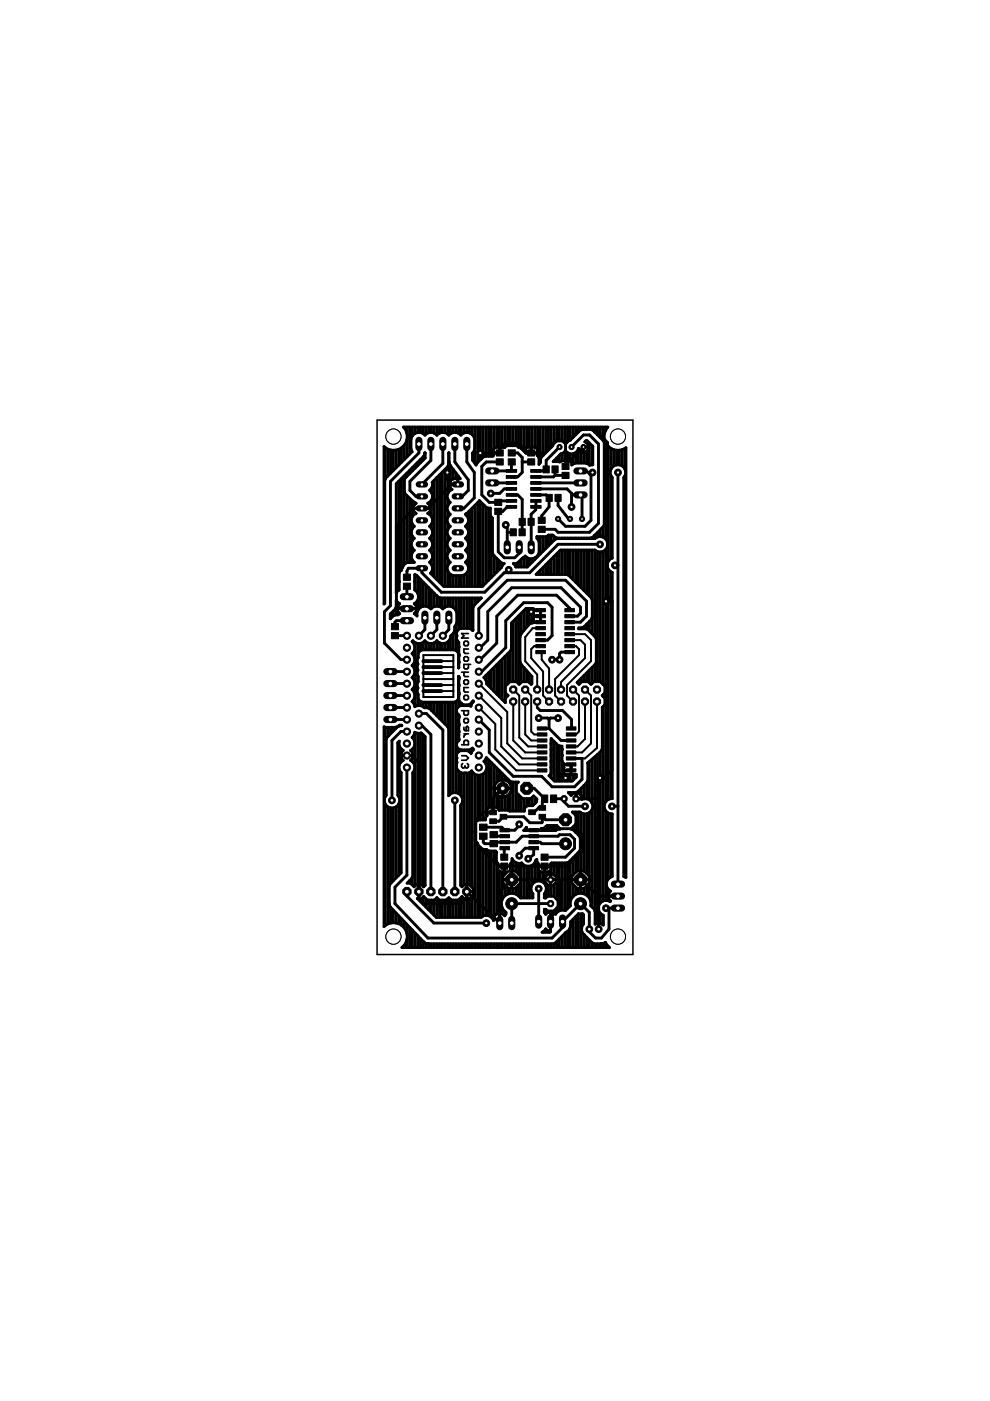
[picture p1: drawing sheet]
<svg xmlns="http://www.w3.org/2000/svg" width="210mm" height="297mm" viewBox="0 0 210 297" stroke-linecap="round" stroke-linejoin="round" font-family="sans-serif">
<g fill="none" stroke="#000" stroke-width=".36">
<path d="M98.4 139.5l.2-.3h.5l.2 .3v.5l-.2 .2h-.5l-.2-.2zM98.6 136h.5l.2 .2v.5l-.2 .2h-.5l-.2-.2v-.5zM99.3 134.3h-1.4l.5 .5-.5 .5h1.4M99.3 137.6h-.9v.7l.2 .2h.7M97.9 150.7h1.4v.7l-.2 .2h-.5l-.2-.2v-.7M97.9 157.9h1.4v-.7l-.2-.2h-.5l-.2 .2v.7M97.9 142.5h1.4M98.4 144.4l.2-.3h.5l.2 .3v.5l-.2 .2h-.5l-.2-.2zM98.4 152.6l.2-.3h.5l.2 .3v.4l-.2 .3h-.5l-.2-.3zM98.4 154.2v.5l.2 .2h.7v-.7l-.2-.2-.3 .2v.7M98.4 155.6h.9M98.6 147.4h.5l.2 .3v.4l-.2 .3h-.5l-.2-.3v-.4z"/>
<path d="M98.6 142.5l-.2 .2v.5l.2 .2h.7M98.8 155.6l-.4 .5v.2M99.3 140.9v.7l-.2 .2h-.5l-.2-.2v-.7h1.4M99.3 145.8h-.9v.7l.2 .2h.7M97.9 160.2h.9l.5 .5-.5 .5h-.9M98.1 161.9l-.2 .2v.5l.2 .2h.3l.2-.2M98.6 162.3v.3M99.1 161.9l.2 .2v.5l-.2 .2-.5-.2"/>
</g>
<g fill="#000" stroke="#000" stroke-width=".21">
<path d="M105.2 95.4h1.5v1.3h-1.5zM105.2 97.3h1.5v1.3h-1.5zM107.8 95.4h1.4v1.3h-1.4zM107.8 97.3h1.4v1.3h-1.4zM111.9 95.4h1.5v1.3h-1.5zM111.9 97.3h1.5v1.3h-1.5zM119.2 98.2h1.4v1.3h-1.4zM104.9 105.9h1.5v1.3h-1.5zM104.9 107.8h1.5v1.3h-1.5zM107.3 100.8h2.2v.6h-2.2zM107.3 99.5h2.2v.6h-2.2zM107.3 102.1h2.2v.6h-2.2z"/>
<path d="M107.3 103.4h2.2v.5h-2.2zM107.3 105.9h2.2v.6h-2.2zM107.3 104.6h2.2v.6h-2.2zM107.3 107.2h2.2v.6h-2.2zM108.2 112.1h1.3v1.5h-1.3zM110 112.1h1.4v1.5h-1.4zM110.1 109.9h1.3v1.5h-1.3zM112 109.9h1.3v1.5h-1.3zM112.5 100.8h2.2v.6h-2.2zM112.5 99.5h2.2v.6h-2.2zM112.5 102.1h2.2v.6h-2.2zM112.5 103.4h2.2v.5h-2.2z"/>
<path d="M112.5 105.9h2.2v.6h-2.2zM112.5 104.6h2.2v.6h-2.2zM112.5 107.2h2.2v.6h-2.2zM114.1 109.7h1.5v1.3h-1.5zM114.1 111.6h1.5v1.3h-1.5zM115.1 98.8h1.4v1.5h-1.4zM115.8 104.8h1.3v1.5h-1.3zM117 98.8h1.3v1.5h-1.3zM117.7 104.8h1.3v1.5h-1.3zM119.2 100.1h1.4v1.4h-1.4zM83 132.2h1.5v1.3h-1.5zM83 134.1h1.5v1.3h-1.5z"/>
<path d="M85.5 123.6h1.5v1.3h-1.5zM85.5 121.7h1.5v1.3h-1.5zM113.6 137.9h2v.7h-2zM113.6 136.7h2v.6h-2zM113.6 135.4h2v.7h-2zM113.6 134.1h2v.7h-2zM113.6 132.8h2v.7h-2zM113.6 131.6h2v.6h-2zM113.6 130.3h2v.7h-2zM113.6 129h2v.7h-2zM119.8 137.9h2v.7h-2zM119.8 136.7h2v.6h-2z"/>
<path d="M119.8 135.4h2v.7h-2zM119.8 134.1h2v.7h-2zM119.8 132.8h2v.7h-2zM119.8 131.6h2v.6h-2zM119.8 130.3h2v.7h-2zM119.8 129h2v.7h-2zM113.9 154.1h2.1v.7h-2.1zM113.9 155.4h2.1v.7h-2.1zM113.9 156.7h2.1v.6h-2.1zM113.9 157.9h2.1v.7h-2.1zM113.9 159.2h2.1v.7h-2.1zM120.1 154.1h2v.7h-2z"/>
<path d="M120.1 155.4h2v.7h-2zM120.1 156.7h2v.6h-2zM120.1 157.9h2v.7h-2zM120.1 159.2h2v.7h-2zM101.7 174.7h1.6v1.3h-1.6zM101.7 176.6h1.6v1.3h-1.6zM103.8 171.7h1.4v1h-1.4zM103.8 173.6h1.4v1h-1.4zM103.9 178.2h1.6v1.3h-1.6zM103.9 176.3h1.6v1.3h-1.6zM106 175.7h2v.7h-2zM106 177h2v.6h-2z"/>
<path d="M106 178.2h2v.7h-2zM106 172.7h1.4v1h-1.4zM112.1 171.7h1.4v1h-1.4zM112.1 175.7h2.1v.7h-2.1zM112.1 177h2.1v.6h-2.1zM112.1 178.2h2.1v.7h-2.1zM113.9 160.5h2.1v.6h-2.1zM113.9 161.7h2.1v.7h-2.1zM113.9 163h2.1v.7h-2.1zM114.3 172.7h1.4v1h-1.4zM114.3 170.8h1.4v1h-1.4zM114.8 168.6h1.3v1.6h-1.3z"/>
<path d="M116.7 168.6h1.3v1.6h-1.3zM120.1 160.5h2v.6h-2zM120.1 161.7h2v.7h-2zM120.1 163h2v.7h-2zM106 179.5h2v.7h-2zM106.2 183h1.5v1.3h-1.5zM106.2 181.1h1.5v1.3h-1.5zM112.1 179.5h2.1v.7h-2.1zM114.7 183h1.5v1.3h-1.5zM114.7 181.1h1.5v1.3h-1.5z"/>
</g>
<g fill="none" stroke="#000" stroke-width=".61">
<path d="M81.6 94.9a3 3 0 0 0 3 .4M81.6 94.9v6.8M82.2 95.2v5.7M82.8 95.4v4.9M83.4 95.5v4.3M83.9 95.4v3.8M84.5 95.3v3.3M84.6 95.3a2.93 2.93 0 0 0 1-4.7h43.3a2.92 2.92 0 0 0-.1 3.9 2.92 2.92 0 0 0 3.9 .4v91.1l-.5-.2v-84.6a1.63 1.63 0 0 0 .3-1.9 1.63 1.63 0 0 0-1.8-.7M85.1 95v3M85.7 90.6v.1M85.7 94.4v3.1M86.3 90.6v1.3"/>
<path d="M86.3 93.2v3.7M86.8 90.6v5.7M86.8 99.7v.7M87.4 90.6v1.8M87.4 99.2v.6M88 90.6v1.3M88 98.6v.7M88.6 90.6v1.1M88.6 98v.7M88.8 94.1v1.9l-6 6.1v26.3l-1.3 1.3v6.7l3.5 3.4h1.3M89.2 91.7a1.69 1.69 0 0 0-2.1 1.3v2.2l.3 .6-5.3 5.2-.5 .8v26.1l-.2 .2v-33.4l.2 .2M89.2 91.7l.9 .6a1.63 1.63 0 0 1 2.5 0"/>
<path d="M89.2 90.6v1.1M89.2 97.4v.7M89.7 90.6v1.3M89.7 96.9v.6M90.3 90.6v1.5M90.9 90.6v1.2M91.4 94.1v3.5l-4.5 4.5v1.9l1.3 1.2h1.3M91.5 90.6v1.1M92 90.6v1.2M92.6 90.6v1.7M93.2 90.6v1.2M93.8 90.6v1.1"/>
<path d="M93.9 94.1v4.2l-4.4 4.4M94.3 90.6v1.2M94.3 99.5v24.8M94.9 99l-3.3 3.3 .1 .7-.3 .6M94.9 90.6v1.4M94.9 99v5.7M95.5 98.7l2.1 2.8h-1.3a1.21 1.21 0 0 0-1.1 1 1.21 1.21 0 0 0 .6 1.3 1.54 1.54 0 0 0-1 1.2 1.54 1.54 0 0 0 .7 1.5 1.54 1.54 0 0 0 0 2.6 1.54 1.54 0 0 0 0 2.5 1.54 1.54 0 0 0 0 2.5 1.54 1.54 0 0 0 0 2.6 1.54 1.54 0 0 0 0 2.5 1.56 1.56 0 0 0 0 2.6M95.5 98.7l-.3-.7v-2l-.1 2.5-.2 .5M95.5 90.6v1.3M95.5 98.7v3.2M96.1 90.6v1.1M96.1 99.5v2"/>
<path d="M96.1 91.7h.7l.9 .6a1.68 1.68 0 0 1 1.7-.6 1.68 1.68 0 0 1 1.2 1.3v2.2l-.4 .9v1.5l.7 1 .2-.4 1.3-1.3 .4-.2h1.7l.1-.1v-1.3l.4-.4h2l.6-.4h1.8l.6 .3M96.1 91.7l-.9 .6a1.63 1.63 0 0 0-2.6 0M96.4 94.1v3.8l2.9 3.8v2.3l-1.3 1.2h-.9M96.7 90.6v1.1M97.2 90.6v1.3M97.8 90.6v1.6M98.4 90.6v1.2M99 94.1v3.8l1.6 2.3v5.4l-2.3 2.2h-1.2M99 90.6v1.1M99.5 90.6v1.2M100.1 90.6v1.6M100.7 90.6v7.7"/>
<path d="M101.3 90.6v7.4M101.9 90.6v6.9M102.1 97.3h.1M102.4 90.6v6.3M103 90.6v6.1M103.6 90.6v6.1M104.2 90.6v6.1M104.8 90.6v4.5M104.8 96v.1M105.3 90.6v4.2M105.3 96v.1M105.9 90.6v4.2"/>
<path d="M105.9 96v.1M105.9 94.8v1.3l-4.1-.1M106 95.1l1.2-1.3h2.6l2.2 2.2M106 97.9h-2.9l-.9 1v6l1.5 1.6h1.9l.4-.3h2.4M106 97.9v.1M106.5 90.6v4.2M107.1 90.6v4.2M107.6 90.6v3.9M108.2 90.6v3.9M108.5 96h1.3l.9 1v3.2l-.9 .9h-1.4M108.5 97.9l-.1 1.9h-4M108.5 96v.1"/>
<path d="M108.8 90.6v3.9M109.4 90.6v3.9M109.9 90.6v4.2M110 94.8h.1M110 94.8l.4 .2 .9 .9 .1-.7 .3-.3 1.7-.1M110.5 90.6v4.5M110.7 97.9h1.9M110.7 97.9v.1M111.1 90.6v5.1M111.7 90.6v4.3M111.7 96v.1M112.2 90.6v4.2"/>
<path d="M112.2 96v.1M112.6 94.8v1.3M112.8 90.6v4.2M112.8 96v.1M113.4 90.6v4.2M113.4 96v.1M114 90.6v6M114.6 90.6v7.5M115.1 90.6v6M115.7 90.6v5.4M116.3 90.6v4.8M116.9 90.6v4.2"/>
<path d="M117.2 94.5l-2.4 2.4-.2 .5v.7l-.3 .4v-1.4l-.4-.5v-1.4l-.5-.4M117.2 94.5h.1M117.5 90.6v3.3M117.5 97.7v.2M117.7 99.5v1.3M118 90.6v2.8M118 97.1v.8M118.6 90.6v2.7M118.6 96.5v1.4M118.6 94.8l-2.8 2.8v1.9h-.3l-.4 .3h-1.5M119.2 90.6v2.8M119.2 96.1v1.6"/>
<path d="M119.8 90.6v3.2M119.8 95.7v2M119.9 94.1v4.8M119.9 94.1l-.6-.6h-1.3l-2.5 2.5-4 .1M119.9 94.1l3.2-3.1h2.8l2.9 2.8v32.4l1 1.3M119.9 97.7v1.2M120.3 90.6v2.9M120.3 96v1.7M120.9 96.2l-.5-.2-.5-.5-.4 .5-.6 .2-1.6 1.7h1.4l.4-.2h1.8M120.9 96.2h.6M120.9 93.3l-.5 .2-.5 .5a1.49 1.49 0 0 0-1.5-.7 1.49 1.49 0 0 0-1.2 1.2M120.9 93.3h.1"/>
<path d="M120.9 90.6v2.7M120.9 96.2v1.5M120.9 93.3l2.1-2.1 .5-.2h1.7l.5 .2 2.2 2.3 .2 .4v17.3l-.2 .5-2.2 2.2-.5 .2h-7.1l-.9-.6h-.9l-.5 .3h-2v.3l.5 .8v2.2a1.73 1.73 0 0 1-2 1.4M121.2 94.8l2.5-2.6h1.3l1.9 1.9v16.9l-1.9 1.9h-6.7l-.6-.7h-2.8M121.5 90.6v2.2M121.5 96.2v2.2M122.1 90.6v1.6M122.1 96v2.2M122.6 90.6v1M122.6 95.1v3.1M122.7 95.1l-.7 .9-.5 .2M122.7 95.1a1.07 1.07 0 0 0 1.1 .8"/>
<path d="M123.1 99.8h1.3l.9 1v9.5l-1.3 1.3h-4.1l-1.6-1.6M123.2 90.6v.5M123.2 95.8v2.4M123.7 94.8l-3.8 3.8M123.7 94.8v1.1M123.7 94.8h1.1M123.8 95.9a1.12 1.12 0 0 0 1-1 1.12 1.12 0 0 0-.8-1.2l.2-.2h.3l1.2 1.1v4l-.7 .1-.8-.5h-2.2l-.8 .4v-.6l-.3-.3M123.8 90.6v.4M123.8 95.9v2.3M124.4 90.6v.4M124.4 93.5v.4M124.4 95.7v2.6"/>
<path d="M124.9 90.6v.4M124.9 93.9v4.7M125.5 90.6v.5M125.5 94.5v4.1M126 91.5h.1M126.1 90.6v1M126.7 90.6v1.6M127.3 90.6v2.2M127.8 90.6v2.8M128.4 90.6v.6M128.4 93.9v20.4M129 94.7v24.3"/>
<path d="M129.6 95.1v4.3M130.2 95.3v3.5M130.7 98.6a1.6 1.6 0 0 0-.9 2.6v17.1l-.8 .6M130.7 95.5v3.1M131.3 95.5v3.1M131.9 95.3v3.5M132.5 95.1v4.3M84.5 102v23.1M85.1 101.5v19.2M85.6 119.7v.1M85.7 100.9v18.8M86 119.4l-.4 .3"/>
<path d="M86 119.4h.1M86.3 100.3v.7M86.3 105.1v14.2M86.8 105.6v13.7M87.4 106.2v3.3M87.4 111.1v1M87.4 113.7v.9M87.4 116.2v1M87.4 118.7v.6M87.6 107.8h3.7M87.9 107.8l-3.8 3.8v16.5l.9 1M88 106.8l.2-.1-.7-.4-1.6-1.6-.2-.5v-2.4l.2-.4 4.2-4.3v-1.1l-.2 .7-5.9 5.9v23.2l.6-.7v-3.5l1-1.8"/>
<path d="M88 108.7l.2 .2a1.56 1.56 0 0 0-.4 2.7 1.57 1.57 0 0 0 0 2.5 1.57 1.57 0 0 0 0 2.6 1.57 1.57 0 0 0 0 2.5l-1.4 .1-.4 .1M88 106.8a1.23 1.23 0 0 0 0 1.9M88 106.6v.3M88 108.7v.2M90.9 106.6v.2M90.9 108.7v.2M90.9 108.7l-.2 .2 .7 .5M91.4 116.3l-.3 .4a1.57 1.57 0 0 1 0 2.5 1.55 1.55 0 0 1 .2 2.3l2.8 2.8h8.2l4-3.9 .2-.5M91.4 104.4l.3 .5v.7l-.3 .5M91.4 109.4l.3 .6v.6l-.3 .6M91.4 111.2l-.3 .4a1.56 1.56 0 0 1 .3 2.1M91.4 113.7l-.3 .4a1.56 1.56 0 0 1 .3 2.2"/>
<path d="M91.4 106.1l-.7 .6a1.23 1.23 0 0 1 .2 2M91.4 103.6l-.3 .4 .3 .4M91.5 103.6v.8M91.5 106.1v3.4M91.5 111.2v.8M91.5 113.7v.8M91.5 116.3v.8M91.5 118.8v.8M92 101.9v20.4M92.6 101.3v21.6M93.2 100.7v22.7M93.8 100.1v23.9"/>
<path d="M94.8 100.2v1.5l1 1-5.1 5.1M94.9 105.8v1.5M94.9 108.3v1.5M94.9 110.8v1.5M94.9 113.4v1.5M94.9 115.9v1.5M94.9 118.5v1.5M95.2 102.7h1.9M95.5 103.5v.4M96.7 100.3v1.2M97.1 101.5v1.2M97.2 101v.5"/>
<path d="M99 108.8v.5M99 111.3v.6M99 113.9v.5M99 116.4v.5M99 118.9v.6M99.5 108.3v16M100.1 107.7v16.6M100.7 107.1v17.2M101.3 106.6v17.7M101.9 106.4v17.9M102.4 106.9v17.3M102.7 107.2h.1"/>
<path d="M103 107.5v16.1M103 107.5l1 .2v1.5l.4 .7v7.3l.2 .5 1.6 1.6 .7 .2-.4 .4M103 107.5l-1.4-1.3-2.9 2.9a1.54 1.54 0 0 1 0 2.5 1.54 1.54 0 0 1 0 2.5 1.54 1.54 0 0 1 0 2.6 1.54 1.54 0 0 1 0 2.5 1.58 1.58 0 0 1 .6 1.6 1.58 1.58 0 0 1-1.3 1.2h-1.9M103.6 107.7v15.3M104.2 109.6v12.8M104.4 102.4h4M104.8 117.8v4.1M105.3 118.4v2.9M105.6 108.4v8.6l1.3 1.3h2.2l1-1v-1.3M105.6 108.4h.1M105.9 119v1.7M106.5 119.4v.5"/>
<path d="M107.2 111.3l.3 .6v4.1M107.5 112.9h1.3M108.4 104.9h1.4l.9 1v7M108.4 103.7h-1.5l-.9 .9h-1.9M108.4 107.5h-.9l-.9 .9h-1M109.4 119.5h-.6l.6 .7h2.4l5.8-5.8 .5-.2h8a1.64 1.64 0 0 1 2.3 .1 1.64 1.64 0 0 1 0 2.3 1.64 1.64 0 0 1-2.3 0h-7.3l-5.1 5.2h6.5l.4 .2 4.8 4.8 .2 .4v3.7l-.2 .4-1.6 1.6-1.1 .2v.2h1.6l.4 .2 1.6 1.6 .1 .4v4.9l-.1 .4-3.9 3.9 .4 .4 .5-.6h1.4l.6 .6 .6-.6h1.4M109.4 119.5v.7M109.9 119.2v1M110.5 118.6v1.6M111.1 118.2v2M111.7 118.2l-.3-.3-1.6 1.4-.4 .2M111.7 118.2l.6 .3"/>
<path d="M111.7 118.2v2M112.2 118.5v1.3M112.6 110v6M112.8 118.5v.7M113.4 118.3v.3M113.6 104.9h2.2l.6 .7v1.9l-1.5 1.9v.9M113.6 103.7h6.6l1.3 1.2h1.6l.3 .3v4.8M113.6 106.2v1.9l-1 1v1.5M113.6 102.4h9.5M114 113.8v.5M114 117.8v.2M114.6 113.8v3.7"/>
<path d="M115.1 113.8v3.1M115.7 113.8v2.5M115.7 119.7v2.1M116.3 113.5v2.2M116.3 119.2v2.6M116.9 113.5v1.6M116.9 118.6v3.2M117.5 113.7v.9M117.5 118v3.8M117.7 100.8l-.3 .3h-3.8M117.7 100.8h2.2M118 114.1v.1"/>
<path d="M118 117.4v4.4M118.3 105.6v1.5l2.2 2.9h.4M118.6 114.1v.1M118.6 116.9v4.9M119.2 114.1v.1M119.2 116.6v5.2M119.8 114.1v.1M119.8 116.6v5.2M120.3 114.1v.1M120.3 116.6v5.3M120.9 114.1v.1M120.9 116.6v5.7"/>
<path d="M121.2 104.6v2.9M121.5 114.1v.1M121.5 116.6v6.3M122.1 114.1v.1M122.1 116.6v6.8M122.6 114.1v.1M122.6 116.6v7.4M123.2 114.1v.1M123.2 116.6v8M123.8 114.1v.1M123.8 116.6v8.6M124.4 114.1v.1"/>
<path d="M124.4 116.6v9.2M124.9 114.1v.1M124.9 116.6v9.7M125.5 114v.2M125.5 116.6v10.5M125.6 100.2l-.6 .3M126 113.6h.1M126.1 113.5v.7M126.1 116.6v18.3M126.7 112.9v1M126.7 116.9v27.6M127.2 115.4h-8.9l-6 6h-5.4l-4.1 4.2h-9.2l-4.1-4.2v-.9h-2.9l-.3 .6v1.3"/>
<path d="M127.3 112.3v1.5M127.3 117v27.5M127.6 112h.1M127.8 111.7v2.2M127.8 116.9v28.2M128.4 116.5v53.5M129 118.9a1.61 1.61 0 0 0 .8 2.5v47.9a1.62 1.62 0 0 0-1.7 1.7 1.62 1.62 0 0 0 1.7 1.6v13.2a1.67 1.67 0 0 0-1.2 1.5 1.67 1.67 0 0 0 .9 1.6 1.32 1.32 0 0 0 0 2.2h-.2M129.6 100.9v17.5M130.4 119.8h.6M131 100.2v87.3M132.5 100.9v85M82.8 130.1v1"/>
<path d="M83.4 129.6v1M83.7 134.8h2.6M83.7 134.8h.1M83.9 128.8v1.6M84.2 129.1h4.2M84.5 129.9l.2 .2-.3 .3-1 .2M84.5 128.2l.2-.2-.7-.7v1.4l-.2 .4-1.1 1.1v1l.7-.6M84.5 128.2a1.33 1.33 0 0 0 0 1.7M84.5 127.9v.3M84.5 129.9v.3M86.3 124.3v2.2M86.3 131.6h-2.2l-.4 .3v1"/>
<path d="M87.4 136v.1M87.4 138.5v.1M88 125.1l-.1-3.3 .5 .2 4.1 4.3M88 127.9l-.2 .1a1.32 1.32 0 0 1 0 2.1l.2 .1M88 125.1a1.71 1.71 0 0 1 0 2.8M88 121.9v3.2M88 127.9v.2M88 130v.2M88 136.2v13.6M88.6 122.3v3.5M88.6 127.2v2.3M88.6 136.4v3.2"/>
<path d="M88.6 139.4h.1M88.6 139.4l-.1 .5 .1 .9-.1 .4 .1 .9-.1 .9 .1 .4M89.1 128.8l-.4 .4-.3 .7v.7l-.4-.4M89.1 137.9l.5-.1h6.7l.5 .1 .4 .8M89.1 137.9l-.5 .8v.7M89.2 136.4h-.7l-.6-.2-.4-.4-.1 .2a1.63 1.63 0 0 1 0 2.6 1.63 1.63 0 0 1 0 2.5 1.63 1.63 0 0 1 0 2.6 1.63 1.63 0 0 1 0 2.5 1.63 1.63 0 0 1 0 2.5l.3 .4 .2 .7 .6-.2h.7M89.2 122.9v5.9M89.2 136.4v1.5M89.7 123.4v5.1M89.7 136.2v1.6M89.7 128.5h.7l1 .6a1.63 1.63 0 0 1 2.5 0l.9-.6h.7M89.7 128.5l-.6 .3"/>
<path d="M90.1 131v2.5l-1.3 1.3M90.3 124v4.5M90.3 136.1v1.7M90.9 124.6v4.1M90.9 136.4v1.4M91.5 121.3v.4M91.5 125.2v3.8M91.5 136.4v1.4M92 125.8v2.8M92 136.3v1.5M92.5 126.3h.1M92.5 126.3l.8 .5h8.8l-1.6 1.6-.2 .4v4.8l-.8-.4h-1.8l-.4 .2"/>
<path d="M92.6 135.8a1.6 1.6 0 0 1-2.5 0l-.3 .4-.6 .2M92.6 126.3v2.2M92.6 131v2.5l-1.2 1.3M92.6 135.9v1.9M93.2 126.7v1.9M93.2 136.3v1.5M93.8 126.8v2.2M93.8 136.4v1.4M94.3 126.8v1.9M94.3 136.4v1.4M94.9 121v3.3M94.9 126.8v1.7"/>
<path d="M94.9 136.1v1.7M95.2 131v2.5l-1.3 1.3M95.5 128.5l.6 .3 .5 .4 .2 .7v2.2l-.4 .8v.8l-.2 .5-.6 .6a1.65 1.65 0 0 1-1.1 1.6 1.65 1.65 0 0 1-1.9-.6M95.5 121.8v2.5M95.5 126.8v1.7M95.5 135.2v2.6M95.5 121.8l.6 .2M96.1 122v2.3M96.1 126.8v2M96.1 134.3v3.5M96.7 122v2.3M96.7 126.8v2.6"/>
<path d="M96.7 132.5v5.4M97.2 122v2.3M97.2 126.8v6.6M97.3 133.4a1.15 1.15 0 0 0-.4 1.4l-.1 .3a1.16 1.16 0 0 0 .4 1.1l.1 5.4M97.3 136.9v.5M97.3 138.5l.1 .4-.1 .4M97.8 122v2.3M97.8 126.8v6.4M98.4 121.9v2.4M98.4 126.8v6.4M99 121.5v2.8M99 126.8v6.4"/>
<path d="M99.5 126.8v6.4M100.1 126.8v6.8M100.7 126.8v1.3M101.3 126.8v.8M101.9 126.8v.2M106.5 139.8v8.5M107.1 139.2v9.7M107.6 138.6v6.4M107.9 120.8v.6M108.2 138v6.5M108.8 131.8v12.7M109.4 131.2v13.3"/>
<path d="M109.9 130.6v14.3M110.5 130v4.3M110.5 134.3l-.3 .7v5.4M111.1 129.4v4.2M111.7 129v3.9M112.2 129v3.3M112.3 132.3l.8-.3v-3h-1.6l-3.1 3.1v5.4l-.1 .5-5.7 5.7 .3 .3 .3 1 3.9 4v-1l.6-.5-.6-.6v-1.4l1-1h1.4l.6 .6 .6-.6h1.3l.6 .6 .2-.2v-1.5l-2.4-2.7-.2-.3M112.3 132.3l-1.8 2M112.8 129v3.1M113.1 130.6h1.5M113.1 131.9h1.5M114 121.5v.3"/>
<path d="M114.6 120.9v.9M114.6 129.4v2.5M114.6 135.7h1.5l1-.9v-6.1l-1-.9h-5.1l-3.8 3.8v5.7l-5 5.1h-.7M114.6 138.3l.3 .2M114.6 129.4h-1.7l-.3 .3M115.1 120.3v1.5M120.8 138.3h-1.8l-.4 .3v1.2h-1.5M120.8 129.4v-.5l-2.8-2.7h-8.2l-4.5 4.4v5.8l-3.5 3.4h-.3M120.8 131.9h2.3l1.3-1.3v-3.1l-4.5-4.5h-12.4l-6 6.1v5.7M120.8 130.6h1.6l.7-.6v-1.3l-4.1-4.1h-10.5l-5.1 5.1v6l-1.6 1.6h-.3M123.2 133.1v.2M123.8 132.9v.4"/>
<path d="M124.4 132.3v1.1M124.9 131.8v2M125.5 131v3.4M128.5 127.5h1.3M129 120.7v48.8M129.6 121.3v48M129.8 127.5v35.8l-2.6 2.6M81.6 154.2v14.8M82.2 154.2v1.9M82.4 156h.1M82.8 142.4h3.5M82.8 152.5h3.5"/>
<path d="M82.8 150h3.5M82.8 147.5h3.5M82.8 144.9h3.5M82.8 154.2v1.4M83.4 154.2v.8M83.9 154.2v.2M84.5 153.9v.1M84.5 157.3v11.6M85.1 153.8v.1M85.1 158.8v.8M85.1 153.9l-.8 .2-2.2 2.2-.2 .4v11.9a1.63 1.63 0 0 0 .3 2.5M85.1 153.8h-.4l-.8 .4h-2.2l-.3-.1v42.3l.2-.2"/>
<path d="M86.3 155.1h-1.3l-1.9 1.9v12.7M87.4 159.5l.2 .6-.2 .7M87.4 141.1v.1M87.4 143.6v.1M87.4 146.1v.1M87.4 148.7v.1M87.4 156.3v.1M87.4 158.8v.7M88 155.3v32.5M88.6 140.7v.2M88.6 142v.1M88.6 143.3v1.4"/>
<path d="M88.6 145.8v.1M88.6 147.1v2.5M88.6 155.5v32.1M88.6 147.3h.1M88.6 143.4v1.1M88.6 147.3v.7l.5 .7M88.6 144.5l-.1 .5 .1 .9-.1 .9 .1 .5M88.6 143.4l.1 .1M88.6 144.5h.1M88.8 153.8h.7l1.9 1.9v33.3M88.8 151.3h1.6l3.5 3.5v34.2M89.2 155.5l.1-.1 .8 .8v31.5l-.3 .3-.4-.4h-1.2l-.4 .4-.8-.8h-.7l1-1 .2-.4v-22a1.64 1.64 0 0 0-.4-2.6l.3-.4"/>
<path d="M89.2 155.5h-.7l-.6-.2-.2 .7-.3 .4a1.65 1.65 0 0 1-.3 2.7l.3 .4M89.2 149.6l.8 .5h.7l.7 .5M89.2 148.7v.9M89.2 155.5v32.1M89.7 148.9v.9M89.7 155.8v32.1M90.3 148.9v1.2M90.9 148.9v1.3M91.4 150.6l3.5 3.5M91.5 148.9v1.7M92 148.9v2.3M92.6 148.9v2.9"/>
<path d="M93.2 148.9v3.4M93.8 148.9v4M94.3 148.9v4.6M94.9 154.1l.2 .4v14.2l.4-.4M94.9 148.9v5.2M95.5 148.9v19.4M96.1 148.9v19.2M96.7 148.8v19.3M97.2 148l-.1 .4-.8 .5h-6.7l-.5-.2M97.2 151.6v5.4M97.2 158.8v.5M97.3 157h.1"/>
<path d="M97.3 143.4h.1M97.3 143.4l.1 .4-.1 .4M97.3 145.1v.5M97.3 146.7l.1 .4-.1 .3M97.3 148.3a1.84 1.84 0 0 0 1.1 1.2M97.3 157a1.11 1.11 0 0 0-.5 1.1 1.11 1.11 0 0 0 .9 .9h1.8M97.3 159.3a1.07 1.07 0 0 0-.4 1.4v.9a1.62 1.62 0 0 0 1 2.3h1.4l.7-.5a1.61 1.61 0 0 0 1.9 1M97.3 151.6h.1M97.3 151.6l.1 .4-.1 .3M97.3 153.2l.1 .4-.1 .4M97.3 154.9v.5M97.3 155.8h.1"/>
<path d="M97.3 156.5v.5M97.3 140.2v.5M97.3 143.4l-.1 6.4M97.3 155.8v.1M97.8 149.1v.5M97.8 159v.2M98.4 149.5a1.55 1.55 0 0 0 1.9-.9l.1 .1-.3 .4-.3 .6-.3-.1M98.4 149.5v.1M98.4 159v.2M99 149.5v.1M99 159v.2M99.5 149.6h-1.8a1.11 1.11 0 0 0-.9 .9 1.11 1.11 0 0 0 .5 1.1"/>
<path d="M99.5 149.4v.2M99.5 159v.4M100.1 148.8v.2M100.1 158.6v.6M100.1 158.6l-.6 .4M100.1 158.6l.3 .3-.5 .8-.9-.5h-1.3l-.4 .1M101.5 152.5l2.2 2.3v4.7l5.1 5.1h6.1l2.2 2.2h4.7l1.6-1.6v-4.4h-2.3M102.9 143.3h.1M103 143.2v1M103.6 142.7v2.7M104.2 142.1v3.9M104.8 141.5v5.1"/>
<path d="M105.3 140.9v6.3M105.9 140.4v7.3M107.6 147.4v.1M110.2 140.4h.1M110.4 140.8h.1M110.5 140.9v3.8M111.1 141.6v2.9M111.7 142.2v2.3M112.2 142.9v1.8M113.9 150l.6 .6h4.8l1.9 1.9-.1 2M114.2 152.2h1.9l.3 .3M114.9 154.5h1.5"/>
<path d="M116.4 154.5l2.6 2.5h2.1M116.4 152.5v2M116.9 158.8v.2M116.9 157.5v.2M117.5 157.2v8.3M118 157.8v7.8M118.3 152.2h-1.6l-.3 .3M118.6 158.2v7.4M119.2 158.8v.1M122.6 144.4v.6M123.2 143.8v.8M123.8 143.3v1.2"/>
<path d="M124.4 142.7v1.8M124.9 142.1v2.6M125.5 141.5v3.4M126.1 140.9v3.6M126.7 160v35.7M127.3 144.5l.9 1v1.4l-.5 .6 .5 .5v1.4l-.5 .6v8.9M127.3 159.5v32M127.7 158.9l-.2 .4-2.9 2.5v3.7l-.2 .4-1.9 2-.4 .1M127.7 158.8h.1M127.8 147.3v.3M127.8 149.8v41.3M81.6 170.4v25.8"/>
<path d="M82.2 171.1l.6 .2M82.2 171.1v24.8M82.8 171.3a1.64 1.64 0 0 0 1.7-.8 1.64 1.64 0 0 0-.2-1.9v-11.1l.4-.4a1.6 1.6 0 0 0 .8 2 1.3 1.3 0 0 0 0 2.1 1.62 1.62 0 0 0-.4 2.6v21.2l-2.4 2.4-.2 .5v3.9l.2 .5 7 7.3M82.8 171.3v16M83.4 171.3v15.4M83.9 171.1v15.1M84.5 170.5v15.1M85 160.2h2.6M85.1 160.7v.8M86.3 162.7v22.8l-2.6 2.6v3.5l7 7.3h26.4l2.2-2.2v-1.3l3.8-3.8 1.8 1.8v4.2l1.4 1.3h1.2l1.6-1.9v-4.5M87.2 160.2l1.6 1.6v28.8l1 1h7.9l1.3-1.3M87.4 160.8v.7"/>
<path d="M96.1 168.1h.7l.5 .2 .5 .5M96.1 168.1l-.6 .2M96.4 169.7v19.3M97.2 163.5v4.8M97.8 170.6l-.1 .2v16.9l.3 .3 .4-.4M97.8 168.8l.3 .6v.6l-.3 .6M97.8 163.9v4.9M97.8 170.6v17.3M98.4 163.9v23.7M99 163.9v30.6M99.5 163.8v23.8M100.1 163.7v24.5"/>
<path d="M100.7 164.2v30.3M101.3 164.4v9.5M101.3 178.9v15.6M101.8 179.6h.1M101.9 164.4a1.66 1.66 0 0 0 1.3-1.3 1.66 1.66 0 0 0-.6-1.7l.5-.8 5 5 .5 .2h1.3l-.4 .4v1.8l1.3 1.3h1.8l.5-.5 .7 .6v.6l-.9 .8h-1a.94 .94 0 0 0-.7 1.2l-5.4-.2-.1-.4-.4-.2M101.9 164.4v9.4M101.9 179.7v14.8M102.4 164.1v9.7M102.5 177.3v1.3l.3 .3h1.9M103 160.9v1.1M103 163.4v9.8M103.6 161.1v10.1"/>
<path d="M104.2 161.7v9.5M104.4 178.9l.3-.3h4.8l1.2-1.3h7.6l.3-.3h2.3l.9 .9v1.9l-1.9 1.9h-4.4M104.6 172.2h-2.1l-1.6 1.6v5.1l4.7 4.7M104.7 177l-.3 .3h2.6M104.7 178.9h.1M104.8 167.1h3.6M104.8 162.3v8.9M104.8 167.3a1.85 1.85 0 0 0 1.7 1.7M105.3 171.2h-1.5l-.3 .1-.2 .3v1.3l-.4 .5v.4h-1.4l-.6 .4-.1 .4v3.5l.4 .7a1.71 1.71 0 0 0 2 1.3l.5 .3h1.4l.2 .4-.1 1.8 .4 .5 .1 1.5 .4 .2h1.5l-.9 .9v1.6l1 1h1.5l1.1-1v-1.6l-1.1-1h-1.1l.1-.3v-1.3l.4-.5v-.6a1.57 1.57 0 0 0 2 1l.5 .4 .6 .3M105.3 162.8v3M105.3 168.5v2.7M105.9 163.4v2"/>
<path d="M105.9 168.8v3M106.5 165.3a1.83 1.83 0 0 1 1.9 1.8 1.83 1.83 0 0 1-1.9 1.9M106.5 165.3a1.85 1.85 0 0 0-1.7 1.7M106.5 164v1.3M106.5 169v2.8M106.6 167.1l-2.1 2.1v3.1M106.6 165.3v3.7M107 179.8l-.1 1.9M107.1 164.6v.8M107.1 168.9v2.9M107.6 165.1v.5M107.6 168.7v3.1"/>
<path d="M108.2 165.7v.6M108.2 168v4M108.8 165.8v6.2M109.4 165.8v6.2M109.9 168.5v3.5M110.1 174.8v.3l-1 .9h-2.1l-.6-.6h-3.9M110.5 169.1v2.9M111.1 169.3v2.7M111.1 176v.1M111.6 176h3.5l.4-.3h6.6l1.3 1.3v3.5l-3.2 3.1-14.6 .1M111.6 175.4v.7h-.5zM111.6 175.5h.1"/>
<path d="M111.7 167.1h1.6l2.2 2.3-.5 .5v1.4h-.8l-.9 .9h-.5M111.7 169.3v1.6M112.2 169.3v1.5M112.8 169.1v1.7M113.2 178.6h1.3l.4 .3h5M113.4 169v1.3M114.7 175.7l.8-.2 .5-.5h2l.8 .8h-.4l-.6 .3h-3.1zM115 173.2v1.1l-.1 .1h-2.6l-1.3-1.2h-4.3l-.9 .9h-1.3M115 173.2l.6 .6h4.3M115 173.2h.1M115.1 175.6v.5M115.7 175.3v.8"/>
<path d="M116.3 175v1.1M116.9 163.9l-.5 .6 1.2 1.1h3.7l.9-.9v-.5l-2.5-.1M116.9 175v1.1M116.9 162.6v.2M116.9 161.3v.2M116.9 160v.3M117.4 169.4h2.2v.6l.9 .9h3.5M117.5 175v1.1M118 175v.9M118.6 175.6v.2M119.2 160.1v.1M119.2 161.4v4.2"/>
<path d="M119.5 162.1h1.6v2.1M119.5 163.3h1.6M119.6 163.3l-.6 .7v.9h.9M119.7 164.1l-.2-.4v-1.1a1.36 1.36 0 0 0-.4-1.3v-3.1l-.8-.2-1.4-1.4v8.3M119.8 164.1v1.5M120.3 164.2v1.4M120.9 164.2v1.4M120.9 168v.4M121.5 164.2v1.2M121.5 168v.3M121.5 172.2v.1M121.5 175.3v.6"/>
<path d="M122.1 168h-1.6l.6 .7 .5-.6h1M122.1 164.2v.6M122.1 168v.1M122.1 172.2v.7M122.1 174.8v1.7M122.1 168.1v1.3h4.8M122.6 168.1l.8 .8v.6l.3-.2M122.6 167.7v.4M122.6 172.2v4.8M123.2 167.2v1.5M123.2 172.4v12.3M123.8 166.6v2.7"/>
<path d="M123.8 172.6v12.1M124.4 166v3.3a1.65 1.65 0 0 1 1.3 1.7 1.65 1.65 0 0 1-1.3 1.6M124.4 172.6h-.7l-.7-.4h-1.6l.7 .7v1.8l-1 1.1 .5 .2 1.3 1.2 .1 .5v2.4l-.1 .4-2.3 2.3-.4 .2h-3.3l-.1 .1-.1 1.4-.4 .3M124.4 172.6v12.6M124.9 161.5v8.1M124.9 172.3v18.1M125.5 161v9.3M125.5 171.6v20.7M126.1 160.5v32.6M127.2 165.9l-.3 .3v23.8M127.2 164.9v1M128.4 171.9v19"/>
<path d="M129 172.4v14M129.6 172.6v13.3M129.8 170.9h1.2M82.8 192.4v3.3M83.4 193v2.6M83.9 193.6v2.1M84.5 194.2v1.6M84.6 195.8a2.96 2.96 0 0 1 .6 5.1h44l-.8-1.1-.6 .3M84.6 195.8a2.94 2.94 0 0 0-3 .4M85.1 194.8v1.4M85.7 195.4v1.3M86.3 196v1.9"/>
<path d="M86.3 199.2v1.7M86.3 189v1l5.7 5.7h11.1M86.8 186.7v.5M86.8 196.6v4.3M87.4 186v1.6M87.4 197.2v3.7M88 197.8v3.1M88.6 190.5v.1M88.6 198.4v2.5M89.2 190.5v.6M89.2 199v1.9M89.7 199.6h.1"/>
<path d="M89.7 199.6l.3 .3M89.7 190.2v1.5M89.7 199.6v1.3M90 199.9h.1M90.3 190.5v1.8M90.9 190.8v2.1M91.5 190.8v2.7M92 190.8v3.2M92.6 190.3l-.5 .5h-1.5l-.8-.7-.4 .4h-.9l4 4h9.5a1.57 1.57 0 0 1 2.6 .7l.1-.8M92.6 190.3l.6 .5h1.4l.6-.5 .5 .5h1.5l.8-.7 .4 .4M92.6 190.3v4.2M93.2 190.8v3.7"/>
<path d="M93.8 190.8v3.7M94.3 190.8v3.7M94.9 190.6v3.9M95.5 190.7v3.8M96.1 190.8v3.7M96.7 190.8v3.7M97.2 190.8v3.7M97.8 190.2v4.3M98.4 187.6h1.2M98.4 190.5h1.2M98.4 190.5v4M99.5 190.5v4"/>
<path d="M99.6 187.6l.8 .8v1.2l-.8 .9M100.1 189.9v4.6M100.4 189h-1.4l7 6.7M102.4 180.1v14.1M103 180.1v14M103.6 180.4v13.8M104.2 180.4v14.1M104.8 180.4v14M105.3 182.8v11M105.6 183.6h2.6M105.9 183.6v.1M105.9 184.8v8.8"/>
<path d="M106.5 193.7a1.33 1.33 0 0 0-1.8 .7M106.5 183.6v.1M106.5 184.8v6M106.5 192.4v1.3M106.7 186.5h18.2M106.9 183.6v1.2M106.9 183.6v.1M107.1 183.6v.1M107.1 184.8v.6M107.1 187.6v2.3M107.1 193.2v.8M107.6 183.6v.1"/>
<path d="M107.6 188.2v1.4M108.2 183.6v.1M108.2 184.4v.3M108.2 188.3v1.1M108.5 184.7v3.6M108.5 186.5l-2.5 2.5v6.7M108.8 182.4v2.3M108.8 188.3v1.1M109.4 182.9v1.9M109.4 188.2v1.4M109.9 183v2.4M109.9 187.6v2.3"/>
<path d="M110.1 181.4v-.3l1.3-1.3h1.8v1.4l-1.2 .9M110.5 183v7.4M111.1 183.5v6.9M111.7 183.7v6.7M112.2 183.7v6.7M112.8 187.5l-.2 .6v.6l.2 .6M112.8 183.5v4M112.8 189.3v1.1M112.8 189.3l.2 .2v.9h-2.7a2.22 2.22 0 0 0-3.4-.4 2.22 2.22 0 0 0 .4 3.4v.4l-.3 .4-.5-.5M113.4 182.9v4.1M113.9 182.9l.3 .2v1.3l.2 .3 1.9 .1M113.9 182.9l-.2-.6a2.14 2.14 0 0 1-1.4 1.4"/>
<path d="M114 182.9v3.9M114.2 183.6h2.6M114.2 188.4v7M114.5 186.8a1.64 1.64 0 0 1 .9 2.7v.9h.3l.4-.4h1.3l.9 .9v1.3l-.9 1h-1.3l-.4-.4h-.3v.7l.3 .3a1.3 1.3 0 0 1 2.1 0 1.62 1.62 0 0 1 2.1-.7l1-1.1M114.5 186.8h-.6l-.6 .2-.5 .5M114.6 183.6v.1M114.6 184.8v2M114.9 197.7l.8-.7 .5 .4 .6 .1-.2 .2zM115.1 183.6v.1M115.1 184.8v2.2M115.1 197.6v.1M115.5 183.6v2.9"/>
<path d="M115.5 183.6v1.2M115.7 183.6v.1M115.7 184.8v1M115.7 187.2v.6M115.7 189v1.4M115.7 192.8v1M115.7 197v.7M116.3 183.6v.1M116.3 184.8v.5M116.3 187.7v2.3M116.3 193.2v.2M116.3 197.4v.3"/>
<path d="M116.7 191.6h-8.2v4.1M116.7 185.3v2.4M116.7 193.3v4.2M116.9 183v2.3M116.9 187.7v2.3M116.9 193.2v.1M117.5 183v2.5M117.5 187.5v2.6M117.5 193.1v.4M118 183v7.6M118 192.5v1M118 199.6v1.3"/>
<path d="M118.6 183v10.1M118.6 199.1v1.8M118.6 186.5v6l-1.9 1.9M119.2 183v10M119.2 198.5v2.4M119.8 183v10M119.8 197.9v3M120.3 182.9v9.7M120.3 197.5v3.4M120.9 182.5v9.5M120.9 196.6v4.3M120.9 192h.1"/>
<path d="M121.5 181.9v3.6M121.5 187.5v2.6M121.5 194.9v6M122.1 181.3v3.6M122.1 188.1v1.5M122.1 194.3v6.6M122.6 193.8l-1.6 1.6a1.85 1.85 0 0 1-1 2.3l-2.2 2.2-.5 .2h-26.9l-.4-.2M122.6 193.8h.9l.2 .2v1.9a1.56 1.56 0 0 0 .2 2.3M122.6 180.7v4M122.6 188.3v1.1M122.6 193.8v7.1M122.7 189.4h.8l.8 .3"/>
<path d="M122.7 189.4l-.8 .3-.7 .7-.3 .8M123.1 186.5l3.8 3.5M123.1 184.7v3.6M123.2 188.3v1.1M123.2 193.8v7.1M123.8 188.3v1.2M123.8 198.1v2.8M123.8 184.7h-1.5l-1 1v1.6l1 1h1.5M123.8 184.7l1.1 1M123.9 198.2l1.7 1.7 .4 .2h1.8M123.9 198.2h.1M124.3 189.7l.6 .7 .4 .8v.8l.7 .7 .2 .5v2.7a1.44 1.44 0 0 1 1.7 .2v-2a1.64 1.64 0 0 1-.9-2.3 1.64 1.64 0 0 1 2.3-.7"/>
<path d="M124.4 187.8v2M124.4 198.7v2.2M124.9 187.3l-1.1 1M124.9 199.3v1.6M125.5 199.9v1M126.9 190v7M126.9 190h4.1M127.3 193.6v2.1M127.8 194v2.1M128.4 199.9v1M128.5 192.5h2.5M129 188.6v1"/>
<path d="M129 190.4v.6M129.3 191.1h.1M85.7 200.4v.5M90.3 200v.9M90.5 200.1h.1M90.9 200.1v.8M91.5 200.1v.8M92 200.1v.8M92.6 200.1v.8M93.2 200.1v.8M93.8 200.1v.8M94.3 200.1v.8"/>
<path d="M94.9 200.1v.8M95.5 200.1v.8M96.1 200.1v.8M96.7 200.1v.8M97.2 200.1v.8M97.8 200.1v.8M98.4 200.1v.8M99 200.1v.8M99.5 200.1v.8M100.1 200.1v.8M100.7 200.1v.8M101.3 200.1v.8"/>
<path d="M101.9 200.1v.8M102.4 200.1v.8M103 200.1v.8M103.6 200.1v.8M104.2 200.1v.8M104.8 200.1v.8M105.3 200.1v.8M105.9 200.1v.8M106.5 200.1v.8M107.1 200.1v.8M107.6 200.1v.8M108.2 200.1v.8"/>
<path d="M108.8 200.1v.8M109.4 200.1v.8M109.9 200.1v.8M110.5 200.1v.8M111.1 200.1v.8M111.7 200.1v.8M112.2 200.1v.8M112.8 200.1v.8M113.4 200.1v.8M114 200.1v.8M114.6 200.1v.8M115.1 200.1v.8"/>
<path d="M115.7 200.1v.8M116.3 200.1v.8M116.9 200.1v.8M117.5 200v.9M126.1 200.1v.8M126.7 200.1v.8M127.3 200.1v.8M127.8 200.1v.8M129 200.7v.2"/>
<circle cx="116.7" cy="186.5" r="1.32"/>
</g>
<g fill="none" stroke="#000" stroke-width=".42">
<path d="M89.8 138.9h6.3v8.9h-6.3zM114.6 133.2h-1.7l-1.5 1.9v5.1l2.5 2.8v3.2M114.6 137h-1.3l-.7 .6v1.9l2.5 2.9v5.1l1.3 1.2M114.9 138.5v1.3l1.5 2v4.4M120.8 137h1.3l.7 .6v1.3l-5.1 5.1v3.5l1.3 1.2M120.8 134.5h3.2l1.3 1.2v4.5l-5.1 5v2.3l1.3 1.2M120.8 135.7h2.3l.9 1v2.8l-5 5.1v1.6M89.8 144h6.3M93.6 146.5h2.5M93.6 145.2h2.5M93.6 142.7h2.5M93.6 141.4h2.5"/>
<path d="M93.6 140.2h2.5M101.5 144.9l6 6.1v6.6l3.2 3.2h4.2M101.5 147.5l4.8 4.7v6.1l3.8 3.8h4.8M101.5 150l3.5 3.5v5.4l4.5 4.4h5.4M108.8 148.7v8.3l2.6 2.5h3.5M108.8 146.2l1.3 1.3v8.9l1.9 1.9h2.9M111.4 148.7v7l1.2 1.3h2.3M111.4 146.2l1.2 1.3v7.6l.7 .6h1.6M113.9 148.7v1.3M121.5 146.2l1.3 1.3v7.6l-.7 .6h-1M124 146.2l1.3 1.3v10.1l-1.9 1.9h-2.3M124 148.7v8l-1.6 1.6h-1.3"/>
<path d="M126.6 148.7v9.9l-2.6 2.2h-.6"/>
</g>
<path d="M89.8 146.5h3.8M89.8 145.2h3.8M89.8 142.7h3.8M89.8 141.4h3.8M89.8 140.2h3.8" fill="none" stroke="#000" stroke-width=".83"/>
<circle cx="123.1" cy="191.6" r="1.27" fill="#000" stroke="#000" stroke-width=".21"/>
<circle cx="123.1" cy="191.6" r=".51" fill="#fff" stroke="#000" stroke-width=".21"/>
<circle cx="123.1" cy="186.5" r="1.38" fill="#000" stroke="#000" stroke-width=".21"/>
<circle cx="123.1" cy="186.5" r=".51" fill="#fff" stroke="#000" stroke-width=".21"/>
<circle cx="108.5" cy="191.6" r="1.27" fill="#000" stroke="#000" stroke-width=".21"/>
<circle cx="108.5" cy="191.6" r=".51" fill="#fff" stroke="#000" stroke-width=".21"/>
<circle cx="108.5" cy="186.5" r="1.38" fill="#000" stroke="#000" stroke-width=".21"/>
<circle cx="108.5" cy="186.5" r=".51" fill="#fff" stroke="#000" stroke-width=".21"/>
<circle cx="116.7" cy="191.6" r=".71" fill="#000" stroke="#000" stroke-width=".21"/>
<circle cx="116.7" cy="191.6" r=".4" fill="#fff" stroke="#000" stroke-width=".21"/>
<circle cx="116.7" cy="186.5" r=".71" fill="#000" stroke="#000" stroke-width=".21"/>
<circle cx="116.7" cy="186.5" r=".4" fill="#fff" stroke="#000" stroke-width=".21"/>
<path d="M119.3 194.6v1.6" fill="none" stroke="#000" stroke-width="1.5"/>
<circle cx="119.3" cy="195.4" r=".51" fill="#fff" stroke="#000" stroke-width=".21"/>
<path d="M116.7 194.6v1.6" fill="none" stroke="#000" stroke-width="1.5"/>
<circle cx="116.7" cy="195.4" r=".51" fill="#fff" stroke="#000" stroke-width=".21"/>
<path d="M114.2 194.6v1.6" fill="none" stroke="#000" stroke-width="1.5"/>
<circle cx="114.2" cy="195.4" r=".51" fill="#fff" stroke="#000" stroke-width=".21"/>
<circle cx="108.8" cy="148.7" r=".83" fill="#000" stroke="#000" stroke-width=".21"/>
<circle cx="108.8" cy="148.8" r=".51" fill="#fff" stroke="#000" stroke-width=".21"/>
<circle cx="108.8" cy="146.2" r=".83" fill="#000" stroke="#000" stroke-width=".21"/>
<circle cx="108.8" cy="146.2" r=".51" fill="#fff" stroke="#000" stroke-width=".21"/>
<circle cx="111.4" cy="148.7" r=".83" fill="#000" stroke="#000" stroke-width=".21"/>
<circle cx="111.4" cy="148.8" r=".51" fill="#fff" stroke="#000" stroke-width=".21"/>
<circle cx="111.4" cy="146.2" r=".83" fill="#000" stroke="#000" stroke-width=".21"/>
<circle cx="111.4" cy="146.2" r=".51" fill="#fff" stroke="#000" stroke-width=".21"/>
<circle cx="113.9" cy="148.7" r=".83" fill="#000" stroke="#000" stroke-width=".21"/>
<circle cx="113.9" cy="148.8" r=".51" fill="#fff" stroke="#000" stroke-width=".21"/>
<circle cx="113.9" cy="146.2" r=".83" fill="#000" stroke="#000" stroke-width=".21"/>
<circle cx="113.9" cy="146.2" r=".51" fill="#fff" stroke="#000" stroke-width=".21"/>
<circle cx="116.4" cy="148.7" r=".83" fill="#000" stroke="#000" stroke-width=".21"/>
<circle cx="116.4" cy="148.8" r=".51" fill="#fff" stroke="#000" stroke-width=".21"/>
<circle cx="116.4" cy="146.2" r=".83" fill="#000" stroke="#000" stroke-width=".21"/>
<circle cx="116.4" cy="146.2" r=".51" fill="#fff" stroke="#000" stroke-width=".21"/>
<circle cx="119" cy="148.7" r=".83" fill="#000" stroke="#000" stroke-width=".21"/>
<circle cx="119" cy="148.8" r=".51" fill="#fff" stroke="#000" stroke-width=".21"/>
<circle cx="119" cy="146.2" r=".83" fill="#000" stroke="#000" stroke-width=".21"/>
<circle cx="119" cy="146.2" r=".51" fill="#fff" stroke="#000" stroke-width=".21"/>
<circle cx="121.5" cy="148.7" r=".83" fill="#000" stroke="#000" stroke-width=".21"/>
<circle cx="121.5" cy="148.8" r=".51" fill="#fff" stroke="#000" stroke-width=".21"/>
<circle cx="121.5" cy="146.2" r=".83" fill="#000" stroke="#000" stroke-width=".21"/>
<circle cx="121.5" cy="146.2" r=".51" fill="#fff" stroke="#000" stroke-width=".21"/>
<circle cx="124" cy="148.7" r=".83" fill="#000" stroke="#000" stroke-width=".21"/>
<circle cx="124" cy="148.8" r=".51" fill="#fff" stroke="#000" stroke-width=".21"/>
<circle cx="124" cy="146.2" r=".83" fill="#000" stroke="#000" stroke-width=".21"/>
<circle cx="124" cy="146.2" r=".51" fill="#fff" stroke="#000" stroke-width=".21"/>
<circle cx="126.6" cy="148.7" r=".83" fill="#000" stroke="#000" stroke-width=".21"/>
<circle cx="126.6" cy="148.8" r=".51" fill="#fff" stroke="#000" stroke-width=".21"/>
<circle cx="126.6" cy="146.2" r=".83" fill="#000" stroke="#000" stroke-width=".21"/>
<circle cx="126.6" cy="146.2" r=".51" fill="#fff" stroke="#000" stroke-width=".21"/>
<circle cx="86.3" cy="134.8" r=".76" fill="#000" stroke="#000" stroke-width=".21"/>
<circle cx="86.3" cy="134.8" r=".51" fill="#fff" stroke="#000" stroke-width=".21"/>
<circle cx="86.3" cy="137.3" r=".76" fill="#000" stroke="#000" stroke-width=".21"/>
<circle cx="86.3" cy="137.3" r=".51" fill="#fff" stroke="#000" stroke-width=".21"/>
<circle cx="86.3" cy="139.9" r=".76" fill="#000" stroke="#000" stroke-width=".21"/>
<circle cx="86.3" cy="139.9" r=".51" fill="#fff" stroke="#000" stroke-width=".21"/>
<circle cx="86.3" cy="142.4" r=".76" fill="#000" stroke="#000" stroke-width=".21"/>
<circle cx="86.3" cy="142.4" r=".51" fill="#fff" stroke="#000" stroke-width=".21"/>
<circle cx="86.3" cy="144.9" r=".76" fill="#000" stroke="#000" stroke-width=".21"/>
<circle cx="86.3" cy="144.9" r=".51" fill="#fff" stroke="#000" stroke-width=".21"/>
<circle cx="86.3" cy="147.5" r=".76" fill="#000" stroke="#000" stroke-width=".21"/>
<circle cx="86.3" cy="147.5" r=".51" fill="#fff" stroke="#000" stroke-width=".21"/>
<circle cx="86.3" cy="150" r=".76" fill="#000" stroke="#000" stroke-width=".21"/>
<circle cx="86.3" cy="150" r=".51" fill="#fff" stroke="#000" stroke-width=".21"/>
<circle cx="86.3" cy="152.6" r=".76" fill="#000" stroke="#000" stroke-width=".21"/>
<circle cx="86.3" cy="152.6" r=".51" fill="#fff" stroke="#000" stroke-width=".21"/>
<circle cx="86.3" cy="155.1" r=".76" fill="#000" stroke="#000" stroke-width=".21"/>
<circle cx="86.3" cy="155.1" r=".51" fill="#fff" stroke="#000" stroke-width=".21"/>
<circle cx="86.3" cy="157.6" r=".76" fill="#000" stroke="#000" stroke-width=".21"/>
<circle cx="86.3" cy="157.6" r=".51" fill="#fff" stroke="#000" stroke-width=".21"/>
<circle cx="86.3" cy="160.2" r=".76" fill="#000" stroke="#000" stroke-width=".21"/>
<circle cx="86.3" cy="160.2" r=".51" fill="#fff" stroke="#000" stroke-width=".21"/>
<circle cx="86.3" cy="162.7" r=".76" fill="#000" stroke="#000" stroke-width=".21"/>
<circle cx="86.3" cy="162.7" r=".51" fill="#fff" stroke="#000" stroke-width=".21"/>
<circle cx="88.8" cy="134.8" r=".76" fill="#000" stroke="#000" stroke-width=".21"/>
<circle cx="88.8" cy="134.8" r=".51" fill="#fff" stroke="#000" stroke-width=".21"/>
<circle cx="91.4" cy="134.8" r=".76" fill="#000" stroke="#000" stroke-width=".21"/>
<circle cx="91.4" cy="134.8" r=".51" fill="#fff" stroke="#000" stroke-width=".21"/>
<circle cx="93.9" cy="134.8" r=".76" fill="#000" stroke="#000" stroke-width=".21"/>
<circle cx="93.9" cy="134.8" r=".51" fill="#fff" stroke="#000" stroke-width=".21"/>
<circle cx="88.8" cy="153.8" r=".76" fill="#000" stroke="#000" stroke-width=".21"/>
<circle cx="88.8" cy="153.8" r=".51" fill="#fff" stroke="#000" stroke-width=".21"/>
<circle cx="88.8" cy="151.3" r=".76" fill="#000" stroke="#000" stroke-width=".21"/>
<circle cx="88.8" cy="151.3" r=".51" fill="#fff" stroke="#000" stroke-width=".21"/>
<circle cx="101.5" cy="134.8" r=".76" fill="#000" stroke="#000" stroke-width=".21"/>
<circle cx="101.5" cy="134.8" r=".51" fill="#fff" stroke="#000" stroke-width=".21"/>
<circle cx="101.5" cy="137.3" r=".76" fill="#000" stroke="#000" stroke-width=".21"/>
<circle cx="101.5" cy="137.3" r=".51" fill="#fff" stroke="#000" stroke-width=".21"/>
<circle cx="101.5" cy="139.9" r=".76" fill="#000" stroke="#000" stroke-width=".21"/>
<circle cx="101.5" cy="139.9" r=".51" fill="#fff" stroke="#000" stroke-width=".21"/>
<circle cx="101.5" cy="142.4" r=".76" fill="#000" stroke="#000" stroke-width=".21"/>
<circle cx="101.5" cy="142.4" r=".51" fill="#fff" stroke="#000" stroke-width=".21"/>
<circle cx="101.5" cy="144.9" r=".76" fill="#000" stroke="#000" stroke-width=".21"/>
<circle cx="101.5" cy="144.9" r=".51" fill="#fff" stroke="#000" stroke-width=".21"/>
<circle cx="101.5" cy="147.5" r=".76" fill="#000" stroke="#000" stroke-width=".21"/>
<circle cx="101.5" cy="147.5" r=".51" fill="#fff" stroke="#000" stroke-width=".21"/>
<circle cx="101.5" cy="152.6" r=".76" fill="#000" stroke="#000" stroke-width=".21"/>
<circle cx="101.5" cy="152.6" r=".51" fill="#fff" stroke="#000" stroke-width=".21"/>
<circle cx="101.5" cy="155.1" r=".76" fill="#000" stroke="#000" stroke-width=".21"/>
<circle cx="101.5" cy="155.1" r=".51" fill="#fff" stroke="#000" stroke-width=".21"/>
<circle cx="101.5" cy="160.2" r=".76" fill="#000" stroke="#000" stroke-width=".21"/>
<circle cx="101.5" cy="160.2" r=".51" fill="#fff" stroke="#000" stroke-width=".21"/>
<circle cx="101.5" cy="162.7" r=".76" fill="#000" stroke="#000" stroke-width=".21"/>
<circle cx="101.5" cy="162.7" r=".51" fill="#fff" stroke="#000" stroke-width=".21"/>
<circle cx="101.5" cy="157.6" r=".76" fill="#000" stroke="#000" stroke-width=".21"/>
<circle cx="101.5" cy="157.6" r=".51" fill="#fff" stroke="#000" stroke-width=".21"/>
<circle cx="101.5" cy="150" r=".76" fill="#000" stroke="#000" stroke-width=".21"/>
<circle cx="101.5" cy="150" r=".51" fill="#fff" stroke="#000" stroke-width=".21"/>
<circle cx="99" cy="189" r=".96" fill="#000" stroke="#000" stroke-width=".21"/>
<circle cx="99" cy="189.1" r=".51" fill="#fff" stroke="#000" stroke-width=".21"/>
<circle cx="96.4" cy="189" r=".96" fill="#000" stroke="#000" stroke-width=".21"/>
<circle cx="96.4" cy="189.1" r=".51" fill="#fff" stroke="#000" stroke-width=".21"/>
<circle cx="93.9" cy="189" r=".96" fill="#000" stroke="#000" stroke-width=".21"/>
<circle cx="93.9" cy="189.1" r=".51" fill="#fff" stroke="#000" stroke-width=".21"/>
<circle cx="91.4" cy="189" r=".96" fill="#000" stroke="#000" stroke-width=".21"/>
<circle cx="91.4" cy="189.1" r=".51" fill="#fff" stroke="#000" stroke-width=".21"/>
<circle cx="88.8" cy="189" r=".96" fill="#000" stroke="#000" stroke-width=".21"/>
<circle cx="88.8" cy="189.1" r=".51" fill="#fff" stroke="#000" stroke-width=".21"/>
<circle cx="86.3" cy="189" r=".96" fill="#000" stroke="#000" stroke-width=".21"/>
<circle cx="86.3" cy="189.1" r=".51" fill="#fff" stroke="#000" stroke-width=".21"/>
<path d="M108.5 194.9v1.6" fill="none" stroke="#000" stroke-width="1.5"/>
<circle cx="108.5" cy="195.7" r=".51" fill="#fff" stroke="#000" stroke-width=".21"/>
<path d="M106 194.9v1.6" fill="none" stroke="#000" stroke-width="1.5"/>
<circle cx="106" cy="195.7" r=".51" fill="#fff" stroke="#000" stroke-width=".21"/>
<circle cx="124.9" cy="197" r=".72" fill="#000" stroke="#000" stroke-width=".21"/>
<circle cx="124.9" cy="197" r=".4" fill="#fff" stroke="#000" stroke-width=".21"/>
<circle cx="126.9" cy="197" r=".72" fill="#000" stroke="#000" stroke-width=".21"/>
<circle cx="126.9" cy="197" r=".4" fill="#fff" stroke="#000" stroke-width=".21"/>
<path d="M96.4 120.5h1.3" fill="none" stroke="#000" stroke-width="1.3"/>
<circle cx="97.1" cy="120.5" r=".4" fill="#fff" stroke="#000" stroke-width=".21"/>
<path d="M96.4 117.9h1.3" fill="none" stroke="#000" stroke-width="1.3"/>
<circle cx="97.1" cy="118" r=".4" fill="#fff" stroke="#000" stroke-width=".21"/>
<path d="M96.4 105.2h1.3" fill="none" stroke="#000" stroke-width="1.3"/>
<circle cx="97.1" cy="105.3" r=".4" fill="#fff" stroke="#000" stroke-width=".21"/>
<path d="M96.4 102.7h1.3" fill="none" stroke="#000" stroke-width="1.3"/>
<circle cx="97.1" cy="102.7" r=".4" fill="#fff" stroke="#000" stroke-width=".21"/>
<path d="M96.4 115.4h1.3" fill="none" stroke="#000" stroke-width="1.3"/>
<circle cx="97.1" cy="115.4" r=".4" fill="#fff" stroke="#000" stroke-width=".21"/>
<path d="M96.4 112.9h1.3" fill="none" stroke="#000" stroke-width="1.3"/>
<circle cx="97.1" cy="112.9" r=".4" fill="#fff" stroke="#000" stroke-width=".21"/>
<path d="M96.4 107.8h1.3" fill="none" stroke="#000" stroke-width="1.3"/>
<circle cx="97.1" cy="107.8" r=".4" fill="#fff" stroke="#000" stroke-width=".21"/>
<path d="M96.4 110.3h1.3" fill="none" stroke="#000" stroke-width="1.3"/>
<circle cx="97.1" cy="110.3" r=".4" fill="#fff" stroke="#000" stroke-width=".21"/>
<path d="M88.8 102.7h1.3" fill="none" stroke="#000" stroke-width="1.3"/>
<circle cx="89.5" cy="102.7" r=".4" fill="#fff" stroke="#000" stroke-width=".21"/>
<path d="M88.8 105.2h1.3" fill="none" stroke="#000" stroke-width="1.3"/>
<circle cx="89.5" cy="105.3" r=".4" fill="#fff" stroke="#000" stroke-width=".21"/>
<path d="M88.8 107.8h1.3" fill="none" stroke="#000" stroke-width="1.3"/>
<circle cx="89.5" cy="107.8" r=".4" fill="#fff" stroke="#000" stroke-width=".21"/>
<path d="M88.8 110.3h1.3" fill="none" stroke="#000" stroke-width="1.3"/>
<circle cx="89.5" cy="110.3" r=".4" fill="#fff" stroke="#000" stroke-width=".21"/>
<path d="M88.8 112.9h1.3" fill="none" stroke="#000" stroke-width="1.3"/>
<circle cx="89.5" cy="112.9" r=".4" fill="#fff" stroke="#000" stroke-width=".21"/>
<path d="M88.8 115.4h1.3" fill="none" stroke="#000" stroke-width="1.3"/>
<circle cx="89.5" cy="115.4" r=".4" fill="#fff" stroke="#000" stroke-width=".21"/>
<path d="M88.8 117.9h1.3" fill="none" stroke="#000" stroke-width="1.3"/>
<circle cx="89.5" cy="118" r=".4" fill="#fff" stroke="#000" stroke-width=".21"/>
<path d="M88.8 120.5h1.3" fill="none" stroke="#000" stroke-width="1.3"/>
<circle cx="89.5" cy="120.5" r=".4" fill="#fff" stroke="#000" stroke-width=".21"/>
<path d="M88.8 93.4v1.5" fill="none" stroke="#000" stroke-width="1.5"/>
<circle cx="88.8" cy="94.1" r=".51" fill="#fff" stroke="#000" stroke-width=".21"/>
<path d="M91.4 93.4v1.5" fill="none" stroke="#000" stroke-width="1.5"/>
<circle cx="91.4" cy="94.1" r=".51" fill="#fff" stroke="#000" stroke-width=".21"/>
<path d="M93.9 93.4v1.5" fill="none" stroke="#000" stroke-width="1.5"/>
<circle cx="93.9" cy="94.1" r=".51" fill="#fff" stroke="#000" stroke-width=".21"/>
<path d="M96.4 93.4v1.5" fill="none" stroke="#000" stroke-width="1.5"/>
<circle cx="96.4" cy="94.1" r=".51" fill="#fff" stroke="#000" stroke-width=".21"/>
<path d="M99 93.4v1.5" fill="none" stroke="#000" stroke-width="1.5"/>
<circle cx="99" cy="94.1" r=".51" fill="#fff" stroke="#000" stroke-width=".21"/>
<path d="M85.5 126.5h1.5" fill="none" stroke="#000" stroke-width="1.5"/>
<circle cx="86.3" cy="126.5" r=".51" fill="#fff" stroke="#000" stroke-width=".21"/>
<path d="M85.5 129.1h1.5" fill="none" stroke="#000" stroke-width="1.5"/>
<circle cx="86.3" cy="129.1" r=".51" fill="#fff" stroke="#000" stroke-width=".21"/>
<path d="M85.5 131.6h1.5" fill="none" stroke="#000" stroke-width="1.5"/>
<circle cx="86.3" cy="131.6" r=".51" fill="#fff" stroke="#000" stroke-width=".21"/>
<path d="M130.3 192.5h1.5" fill="none" stroke="#000" stroke-width="1.5"/>
<circle cx="131" cy="192.6" r=".51" fill="#fff" stroke="#000" stroke-width=".21"/>
<path d="M130.3 190h1.5" fill="none" stroke="#000" stroke-width="1.5"/>
<circle cx="131" cy="190" r=".51" fill="#fff" stroke="#000" stroke-width=".21"/>
<path d="M130.3 187.5h1.5" fill="none" stroke="#000" stroke-width="1.5"/>
<circle cx="131" cy="187.5" r=".51" fill="#fff" stroke="#000" stroke-width=".21"/>
<path d="M82 152.5h1.5" fill="none" stroke="#000" stroke-width="1.5"/>
<circle cx="82.8" cy="152.6" r=".51" fill="#fff" stroke="#000" stroke-width=".21"/>
<path d="M82 150h1.5" fill="none" stroke="#000" stroke-width="1.5"/>
<circle cx="82.8" cy="150" r=".51" fill="#fff" stroke="#000" stroke-width=".21"/>
<path d="M82 147.5h1.5" fill="none" stroke="#000" stroke-width="1.5"/>
<circle cx="82.8" cy="147.5" r=".51" fill="#fff" stroke="#000" stroke-width=".21"/>
<path d="M82 144.9h1.5" fill="none" stroke="#000" stroke-width="1.5"/>
<circle cx="82.8" cy="144.9" r=".51" fill="#fff" stroke="#000" stroke-width=".21"/>
<path d="M82 142.4h1.5" fill="none" stroke="#000" stroke-width="1.5"/>
<circle cx="82.8" cy="142.4" r=".51" fill="#fff" stroke="#000" stroke-width=".21"/>
<circle cx="123.7" cy="94.8" r=".55" fill="#000" stroke="#000" stroke-width=".21"/>
<circle cx="123.7" cy="94.8" r=".3" fill="#fff" stroke="#000" stroke-width=".21"/>
<circle cx="121.2" cy="94.8" r=".55" fill="#000" stroke="#000" stroke-width=".21"/>
<circle cx="121.2" cy="94.8" r=".3" fill="#fff" stroke="#000" stroke-width=".21"/>
<circle cx="118.6" cy="94.8" r=".55" fill="#000" stroke="#000" stroke-width=".21"/>
<circle cx="118.6" cy="94.8" r=".3" fill="#fff" stroke="#000" stroke-width=".21"/>
<circle cx="123.4" cy="110" r=".55" fill="#000" stroke="#000" stroke-width=".21"/>
<circle cx="123.4" cy="110" r=".3" fill="#fff" stroke="#000" stroke-width=".21"/>
<circle cx="120.9" cy="110" r=".55" fill="#000" stroke="#000" stroke-width=".21"/>
<circle cx="120.9" cy="110" r=".3" fill="#fff" stroke="#000" stroke-width=".21"/>
<circle cx="118.3" cy="110" r=".55" fill="#000" stroke="#000" stroke-width=".21"/>
<circle cx="118.3" cy="110" r=".3" fill="#fff" stroke="#000" stroke-width=".21"/>
<path d="M122.3 104.9h1.5" fill="none" stroke="#000" stroke-width="1.5"/>
<circle cx="123.1" cy="104.9" r=".51" fill="#fff" stroke="#000" stroke-width=".21"/>
<path d="M122.3 102.4h1.5" fill="none" stroke="#000" stroke-width="1.5"/>
<circle cx="123.1" cy="102.4" r=".51" fill="#fff" stroke="#000" stroke-width=".21"/>
<path d="M122.3 99.8h1.5" fill="none" stroke="#000" stroke-width="1.5"/>
<circle cx="123.1" cy="99.9" r=".51" fill="#fff" stroke="#000" stroke-width=".21"/>
<path d="M107.5 115.3v1.5" fill="none" stroke="#000" stroke-width="1.5"/>
<circle cx="107.5" cy="116.1" r=".51" fill="#fff" stroke="#000" stroke-width=".21"/>
<path d="M110.1 115.3v1.5" fill="none" stroke="#000" stroke-width="1.5"/>
<circle cx="110.1" cy="116.1" r=".51" fill="#fff" stroke="#000" stroke-width=".21"/>
<path d="M112.6 115.3v1.5" fill="none" stroke="#000" stroke-width="1.5"/>
<circle cx="112.6" cy="116.1" r=".51" fill="#fff" stroke="#000" stroke-width=".21"/>
<path d="M103.6 102.4h1.5" fill="none" stroke="#000" stroke-width="1.5"/>
<circle cx="104.4" cy="102.4" r=".51" fill="#fff" stroke="#000" stroke-width=".21"/>
<path d="M103.6 99.8h1.5" fill="none" stroke="#000" stroke-width="1.5"/>
<circle cx="104.4" cy="99.9" r=".51" fill="#fff" stroke="#000" stroke-width=".21"/>
<circle cx="119.9" cy="178.9" r="1.27" fill="#000" stroke="#000" stroke-width=".21"/>
<circle cx="119.9" cy="178.9" r=".51" fill="#fff" stroke="#000" stroke-width=".21"/>
<circle cx="119.9" cy="173.8" r="1.38" fill="#000" stroke="#000" stroke-width=".21"/>
<circle cx="119.9" cy="173.8" r=".51" fill="#fff" stroke="#000" stroke-width=".21"/>
<circle cx="106.6" cy="167.2" r="1.27" fill="#000" stroke="#000" stroke-width=".21"/>
<circle cx="106.6" cy="167.2" r=".51" fill="#fff" stroke="#000" stroke-width=".21"/>
<circle cx="111.7" cy="167.1" r="1.38" fill="#000" stroke="#000" stroke-width=".21"/>
<circle cx="111.7" cy="167.2" r=".51" fill="#fff" stroke="#000" stroke-width=".21"/>
<circle cx="119.6" cy="169.4" r=".71" fill="#000" stroke="#000" stroke-width=".21"/>
<circle cx="119.6" cy="169.4" r=".4" fill="#fff" stroke="#000" stroke-width=".21"/>
<circle cx="122.1" cy="169.4" r=".71" fill="#000" stroke="#000" stroke-width=".21"/>
<circle cx="122.1" cy="169.4" r=".4" fill="#fff" stroke="#000" stroke-width=".21"/>
<path d="M90.1 130.2v1.5" fill="none" stroke="#000" stroke-width="1.5"/>
<circle cx="90.1" cy="131" r=".51" fill="#fff" stroke="#000" stroke-width=".21"/>
<path d="M92.6 130.2v1.5" fill="none" stroke="#000" stroke-width="1.5"/>
<circle cx="92.6" cy="131" r=".51" fill="#fff" stroke="#000" stroke-width=".21"/>
<path d="M95.2 130.2v1.5" fill="none" stroke="#000" stroke-width="1.5"/>
<circle cx="95.2" cy="131" r=".51" fill="#fff" stroke="#000" stroke-width=".21"/>
<circle cx="114.2" cy="188.4" r=".72" fill="#000" stroke="#000" stroke-width=".21"/>
<circle cx="114.2" cy="188.4" r=".36" fill="#fff" stroke="#000" stroke-width=".21"/>
<circle cx="114.2" cy="152.3" r=".72" fill="#000" stroke="#000" stroke-width=".21"/>
<circle cx="114.2" cy="152.3" r=".36" fill="#fff" stroke="#000" stroke-width=".21"/>
<circle cx="118.6" cy="139.9" r=".72" fill="#000" stroke="#000" stroke-width=".21"/>
<circle cx="118.6" cy="139.9" r=".36" fill="#fff" stroke="#000" stroke-width=".21"/>
<circle cx="118.3" cy="152.3" r=".72" fill="#000" stroke="#000" stroke-width=".21"/>
<circle cx="118.3" cy="152.3" r=".36" fill="#fff" stroke="#000" stroke-width=".21"/>
<circle cx="121.2" cy="107.5" r=".72" fill="#000" stroke="#000" stroke-width=".21"/>
<circle cx="121.2" cy="107.5" r=".36" fill="#fff" stroke="#000" stroke-width=".21"/>
<circle cx="127.2" cy="115.4" r=".72" fill="#000" stroke="#000" stroke-width=".21"/>
<circle cx="127.2" cy="115.4" r=".36" fill="#fff" stroke="#000" stroke-width=".21"/>
<circle cx="107.9" cy="120.8" r=".72" fill="#000" stroke="#000" stroke-width=".21"/>
<circle cx="107.9" cy="120.8" r=".36" fill="#fff" stroke="#000" stroke-width=".21"/>
<circle cx="117.1" cy="139.9" r=".72" fill="#000" stroke="#000" stroke-width=".21"/>
<circle cx="117.1" cy="139.9" r=".36" fill="#fff" stroke="#000" stroke-width=".21"/>
<circle cx="119.9" cy="164.9" r=".72" fill="#000" stroke="#000" stroke-width=".21"/>
<circle cx="119.9" cy="164.9" r=".36" fill="#fff" stroke="#000" stroke-width=".21"/>
<circle cx="127.2" cy="164.9" r=".72" fill="#000" stroke="#000" stroke-width=".21"/>
<circle cx="127.2" cy="164.9" r=".36" fill="#fff" stroke="#000" stroke-width=".21"/>
<circle cx="112.6" cy="129.7" r=".72" fill="#000" stroke="#000" stroke-width=".21"/>
<circle cx="112.6" cy="129.7" r=".36" fill="#fff" stroke="#000" stroke-width=".21"/>
<circle cx="128.5" cy="127.5" r=".72" fill="#000" stroke="#000" stroke-width=".21"/>
<circle cx="128.5" cy="127.5" r=".36" fill="#fff" stroke="#000" stroke-width=".21"/>
<circle cx="101.8" cy="96.1" r=".72" fill="#000" stroke="#000" stroke-width=".21"/>
<circle cx="101.8" cy="96.1" r=".36" fill="#fff" stroke="#000" stroke-width=".21"/>
<circle cx="94.8" cy="100.2" r=".72" fill="#000" stroke="#000" stroke-width=".21"/>
<circle cx="94.8" cy="100.2" r=".36" fill="#fff" stroke="#000" stroke-width=".21"/>
<circle cx="110.1" cy="174.8" r=".72" fill="#000" stroke="#000" stroke-width=".21"/>
<circle cx="110.1" cy="174.8" r=".36" fill="#fff" stroke="#000" stroke-width=".21"/>
<circle cx="110.1" cy="181.4" r=".72" fill="#000" stroke="#000" stroke-width=".21"/>
<circle cx="110.1" cy="181.4" r=".36" fill="#fff" stroke="#000" stroke-width=".21"/>
<circle cx="112" cy="182.1" r=".72" fill="#000" stroke="#000" stroke-width=".21"/>
<circle cx="112" cy="182.1" r=".36" fill="#fff" stroke="#000" stroke-width=".21"/>
<circle cx="128.5" cy="192.6" r=".72" fill="#000" stroke="#000" stroke-width=".21"/>
<circle cx="128.5" cy="192.6" r=".36" fill="#fff" stroke="#000" stroke-width=".21"/>
<circle cx="96.4" cy="169.7" r=".72" fill="#000" stroke="#000" stroke-width=".21"/>
<circle cx="96.4" cy="169.7" r=".4" fill="#fff" stroke="#000" stroke-width=".21"/>
<circle cx="83.1" cy="169.7" r=".72" fill="#000" stroke="#000" stroke-width=".21"/>
<circle cx="83.1" cy="169.7" r=".4" fill="#fff" stroke="#000" stroke-width=".21"/>
<circle cx="103.1" cy="195.7" r=".72" fill="#000" stroke="#000" stroke-width=".21"/>
<circle cx="103.1" cy="195.7" r=".36" fill="#fff" stroke="#000" stroke-width=".21"/>
<circle cx="107.2" cy="111.3" r=".72" fill="#000" stroke="#000" stroke-width=".21"/>
<circle cx="107.2" cy="111.3" r=".36" fill="#fff" stroke="#000" stroke-width=".21"/>
<circle cx="131" cy="100.2" r=".72" fill="#000" stroke="#000" stroke-width=".21"/>
<circle cx="131" cy="100.2" r=".36" fill="#fff" stroke="#000" stroke-width=".21"/>
<circle cx="125.6" cy="100.2" r=".72" fill="#000" stroke="#000" stroke-width=".21"/>
<circle cx="125.6" cy="100.2" r=".36" fill="#fff" stroke="#000" stroke-width=".21"/>
<circle cx="104.1" cy="104.6" r=".72" fill="#000" stroke="#000" stroke-width=".21"/>
<circle cx="104.1" cy="104.6" r=".36" fill="#fff" stroke="#000" stroke-width=".21"/>
<circle cx="130.4" cy="119.9" r=".72" fill="#000" stroke="#000" stroke-width=".21"/>
<circle cx="130.4" cy="119.9" r=".36" fill="#fff" stroke="#000" stroke-width=".21"/>
<circle cx="124" cy="171" r=".72" fill="#000" stroke="#000" stroke-width=".21"/>
<circle cx="124" cy="171" r=".36" fill="#fff" stroke="#000" stroke-width=".21"/>
<circle cx="129.8" cy="171" r=".72" fill="#000" stroke="#000" stroke-width=".21"/>
<circle cx="129.8" cy="171" r=".36" fill="#fff" stroke="#000" stroke-width=".21"/>
<path d="M79.9 89.1h54.3v113.3h-54.3z" fill="none" stroke="#000" stroke-width=".32"/>
<circle cx="83.4" cy="198.6" r="1.61" fill="none" stroke="#000" stroke-width=".21"/>
<circle cx="83.4" cy="198.6" r="1.61" fill="#fff" stroke="#000" stroke-width=".21"/>
<circle cx="83.4" cy="92.6" r="1.61" fill="none" stroke="#000" stroke-width=".21"/>
<circle cx="83.4" cy="92.6" r="1.61" fill="#fff" stroke="#000" stroke-width=".21"/>
<circle cx="131" cy="92.6" r="1.61" fill="none" stroke="#000" stroke-width=".21"/>
<circle cx="131" cy="92.6" r="1.61" fill="#fff" stroke="#000" stroke-width=".21"/>
<circle cx="131" cy="198.6" r="1.61" fill="none" stroke="#000" stroke-width=".21"/>
<circle cx="131" cy="198.6" r="1.61" fill="#fff" stroke="#000" stroke-width=".21"/>
</svg>
